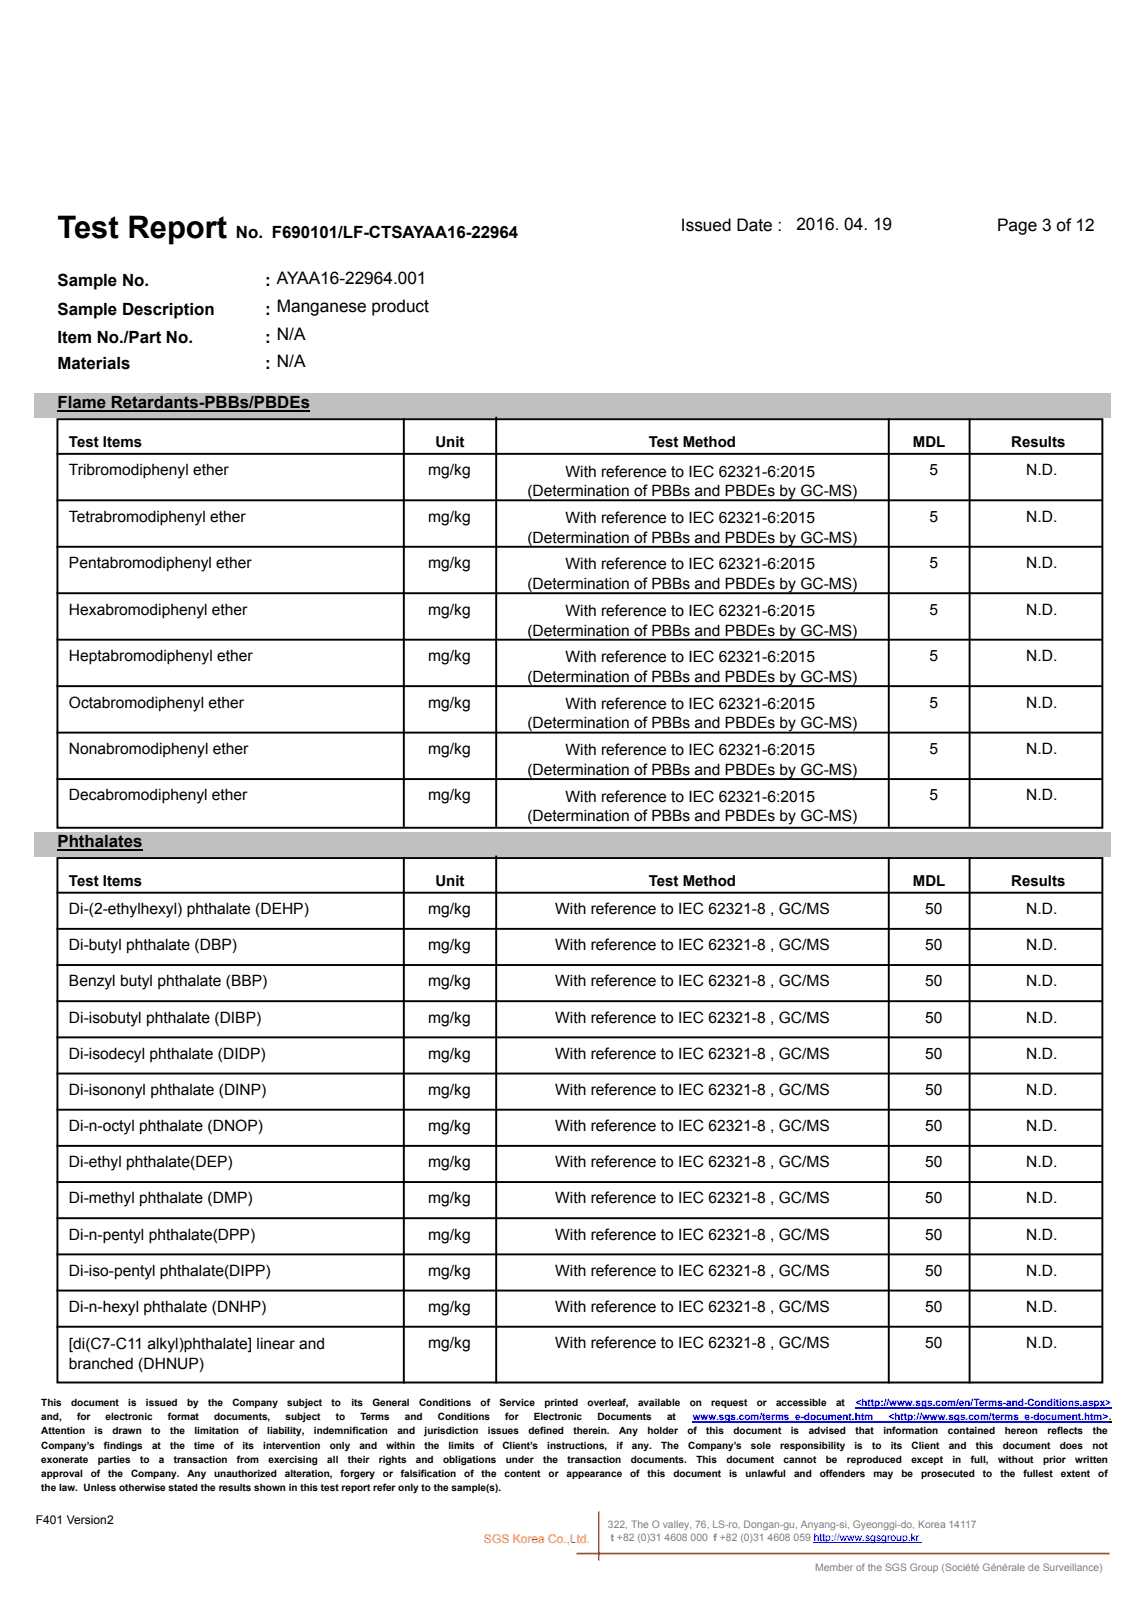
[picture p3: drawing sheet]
<svg xmlns="http://www.w3.org/2000/svg" width="210mm" height="297mm" viewBox="0 0 210 297" stroke-linecap="round" stroke-linejoin="round" font-family="sans-serif">
<defs><g id="words">
<text font-size="5.7" x="10.5" y="43.6">Test Report</text>
<g font-size="3.2">
<text x="124.8" y="42.4">Issued Date :</text>
<text x="146" y="42.1">2016. 04. 19</text>
<text x="182.8" y="42.4">Page 3 of 12</text>
</g>
<g font-size="3.1">
<text x="43.3" y="43.6">No. F690101/LF-CTSAYAA16-22964</text>
<text x="10.5" y="52.5">Sample No.</text>
<text x="48.6" y="52.5">: AYAA16-22964.001</text>
<text x="10.5" y="57.7">Sample Description</text>
<text x="48.6" y="57.7">: Manganese product</text>
<text x="10.5" y="62.8">Item No./Part No.</text>
<text x="48.6" y="62.8">: N/A</text>
<text x="10.5" y="67.6">Materials</text>
<text x="48.6" y="67.6">: N/A</text>
<text x="10.5" y="74.9">Flame Retardants-PBBs/PBDEs</text>
<text x="10.5" y="155.4">Phthalates</text>
</g>
<g font-size="2.9">
<text x="12.6" y="87.1">Tribromodiphenyl ether</text>
<text x="78.5" y="87.1">mg/kg</text>
<text x="103.7" y="87.4">With reference to IEC 62321-6:2015</text>
<text x="170.4" y="87.1">5</text>
<text x="188.1" y="87.1">N.D.</text>
<text x="12.6" y="95.7">Tetrabromodiphenyl ether</text>
<text x="78.5" y="95.7">mg/kg</text>
<text x="96.7" y="91">(Determination of PBBs and PBDEs by GC-MS)</text>
<text x="103.7" y="95.9">With reference to IEC 62321-6:2015</text>
<text x="170.4" y="95.7">5</text>
<text x="188.1" y="95.7">N.D.</text>
<text x="96.7" y="99.5">(Determination of PBBs and PBDEs by GC-MS)</text>
<text x="12.6" y="104.2">Pentabromodiphenyl ether</text>
<text x="78.5" y="104.2">mg/kg</text>
<text x="103.7" y="104.4">With reference to IEC 62321-6:2015</text>
<text x="170.4" y="104.2">5</text>
<text x="188.1" y="104.2">N.D.</text>
<text x="12.6" y="112.7">Hexabromodiphenyl ether</text>
<text x="78.5" y="112.7">mg/kg</text>
<text x="96.7" y="108">(Determination of PBBs and PBDEs by GC-MS)</text>
<text x="103.7" y="112.9">With reference to IEC 62321-6:2015</text>
<text x="170.4" y="112.7">5</text>
<text x="188.1" y="112.7">N.D.</text>
<text x="96.7" y="116.5">(Determination of PBBs and PBDEs by GC-MS)</text>
<text x="12.6" y="121.2">Heptabromodiphenyl ether</text>
<text x="78.5" y="121.2">mg/kg</text>
<text x="96.7" y="125.1">(Determination of PBBs and PBDEs by GC-MS)</text>
<text x="103.7" y="121.5">With reference to IEC 62321-6:2015</text>
<text x="170.4" y="121.2">5</text>
<text x="188.1" y="121.2">N.D.</text>
<text x="12.6" y="129.7">Octabromodiphenyl ether</text>
<text x="78.5" y="129.7">mg/kg</text>
<text x="103.7" y="130">With reference to IEC 62321-6:2015</text>
<text x="170.4" y="129.7">5</text>
<text x="188.1" y="129.7">N.D.</text>
<text x="96.7" y="133.6">(Determination of PBBs and PBDEs by GC-MS)</text>
<text x="12.6" y="138.3">Nonabromodiphenyl ether</text>
<text x="78.5" y="138.3">mg/kg</text>
<text x="96.7" y="142.1">(Determination of PBBs and PBDEs by GC-MS)</text>
<text x="103.7" y="138.5">With reference to IEC 62321-6:2015</text>
<text x="170.4" y="138.3">5</text>
<text x="188.1" y="138.3">N.D.</text>
<text x="12.6" y="146.8">Decabromodiphenyl ether</text>
<text x="78.5" y="146.8">mg/kg</text>
<text x="103.7" y="147">With reference to IEC 62321-6:2015</text>
<text x="170.4" y="146.8">5</text>
<text x="188.1" y="146.8">N.D.</text>
<text x="96.7" y="150.6">(Determination of PBBs and PBDEs by GC-MS)</text>
<text x="12.6" y="167.6">Di-(2-ethylhexyl) phthalate (DEHP)</text>
<text x="78.5" y="167.6">mg/kg</text>
<text x="101.8" y="167.6">With reference to IEC 62321-8 , GC/MS</text>
<text x="169.6" y="167.6">50</text>
<text x="188.1" y="167.6">N.D.</text>
<text x="12.6" y="174.2">Di-butyl phthalate (DBP)</text>
<text x="78.5" y="174.2">mg/kg</text>
<text x="101.8" y="174.2">With reference to IEC 62321-8 , GC/MS</text>
<text x="169.6" y="174.2">50</text>
<text x="188.1" y="174.2">N.D.</text>
<text x="12.6" y="180.9">Benzyl butyl phthalate (BBP)</text>
<text x="78.5" y="180.9">mg/kg</text>
<text x="101.8" y="180.9">With reference to IEC 62321-8 , GC/MS</text>
<text x="169.6" y="180.9">50</text>
<text x="188.1" y="180.9">N.D.</text>
<text x="12.6" y="187.5">Di-isobutyl phthalate (DIBP)</text>
<text x="78.5" y="187.5">mg/kg</text>
<text x="101.8" y="187.5">With reference to IEC 62321-8 , GC/MS</text>
<text x="169.6" y="187.5">50</text>
<text x="188.1" y="187.5">N.D.</text>
<text x="12.6" y="194.1">Di-isodecyl phthalate (DIDP)</text>
<text x="78.5" y="194.1">mg/kg</text>
<text x="101.8" y="194.1">With reference to IEC 62321-8 , GC/MS</text>
<text x="169.6" y="194.1">50</text>
<text x="188.1" y="194.1">N.D.</text>
<text x="12.6" y="200.8">Di-isononyl phthalate (DINP)</text>
<text x="78.5" y="200.8">mg/kg</text>
<text x="101.8" y="200.8">With reference to IEC 62321-8 , GC/MS</text>
<text x="169.6" y="200.8">50</text>
<text x="188.1" y="200.8">N.D.</text>
<text x="12.6" y="207.4">Di-n-octyl phthalate (DNOP)</text>
<text x="78.5" y="207.4">mg/kg</text>
<text x="101.8" y="207.4">With reference to IEC 62321-8 , GC/MS</text>
<text x="169.6" y="207.4">50</text>
<text x="188.1" y="207.4">N.D.</text>
<text x="12.6" y="214">Di-ethyl phthalate(DEP)</text>
<text x="78.5" y="214">mg/kg</text>
<text x="101.8" y="214">With reference to IEC 62321-8 , GC/MS</text>
<text x="169.6" y="214">50</text>
<text x="188.1" y="214">N.D.</text>
<text x="12.6" y="220.7">Di-methyl phthalate (DMP)</text>
<text x="78.5" y="220.7">mg/kg</text>
<text x="101.8" y="220.7">With reference to IEC 62321-8 , GC/MS</text>
<text x="169.6" y="220.7">50</text>
<text x="188.1" y="220.7">N.D.</text>
<text x="12.6" y="227.3">Di-n-pentyl phthalate(DPP)</text>
<text x="78.5" y="227.3">mg/kg</text>
<text x="101.8" y="227.3">With reference to IEC 62321-8 , GC/MS</text>
<text x="169.6" y="227.3">50</text>
<text x="188.1" y="227.3">N.D.</text>
<text x="12.6" y="233.9">Di-iso-pentyl phthalate(DIPP)</text>
<text x="78.5" y="233.9">mg/kg</text>
<text x="101.8" y="233.9">With reference to IEC 62321-8 , GC/MS</text>
<text x="169.6" y="233.9">50</text>
<text x="188.1" y="233.9">N.D.</text>
<text x="12.6" y="240.6">Di-n-hexyl phthalate (DNHP)</text>
<text x="78.5" y="240.6">mg/kg</text>
<text x="101.8" y="240.6">With reference to IEC 62321-8 , GC/MS</text>
<text x="169.6" y="240.6">50</text>
<text x="188.1" y="240.6">N.D.</text>
<text x="12.6" y="247.4">[di(C7-C11 alkyl)phthalate] linear and</text>
<text x="12.6" y="251">branched (DHNUP)</text>
<text x="78.5" y="247.2">mg/kg</text>
<text x="101.8" y="247.2">With reference to IEC 62321-8 , GC/MS</text>
<text x="169.6" y="247.2">50</text>
<text x="188.1" y="247.2">N.D.</text>
</g>
<g font-size="2.8">
<text x="12.6" y="82">Test Items</text>
<text x="79.8" y="82">Unit</text>
<text x="118.9" y="82">Test Method</text>
<text x="167.4" y="82">MDL</text>
<text x="185.4" y="82">Results</text>
<text x="12.6" y="162.4">Test Items</text>
<text x="79.8" y="162.4">Unit</text>
<text x="118.9" y="162.4">Test Method</text>
<text x="167.4" y="162.4">MDL</text>
<text x="185.4" y="162.4">Results</text>
</g>
<text font-size="2.2" x="6.6" y="279.4">F401 Version2</text>
<text font-size="2.2" fill="#f5560a" x="88.7" y="282.9">SGS Korea Co.,Ltd.</text>
<g font-size="1.9" fill="#808080">
<text x="111.4" y="280.1">322, The O valley, 76, LS-ro, Dongan-gu, Anyang-si, Gyeonggi-do, Korea 14117</text>
<text x="149.4" y="288">Member of the SGS Group (Société Générale de Surveillance)</text>
</g>
<g font-size="1.8">
<text x="7.6" y="257.8">This</text>
<text x="13" y="257.8">document</text>
<text x="23.5" y="257.8">is</text>
<text x="26.8" y="257.8">issued</text>
<text x="34.3" y="257.8">by</text>
<text x="38.1" y="257.8">the</text>
<text x="42.6" y="257.8">Company</text>
<text x="52.7" y="257.8">subject</text>
<text x="60.8" y="257.8">to</text>
<text x="64.4" y="257.8">its</text>
<text x="68.3" y="257.8">General</text>
<text x="76.8" y="257.8">Conditions</text>
<text x="88.1" y="257.8">of</text>
<text x="91.6" y="257.8">Service</text>
<text x="99.8" y="257.8">printed</text>
<text x="107.7" y="257.8">overleaf,</text>
<text x="117" y="257.8">available</text>
<text x="126.4" y="257.8">on</text>
<text x="130.4" y="257.8">request</text>
<text x="138.7" y="257.8">or</text>
<text x="142.3" y="257.8">accessible</text>
<text x="153.3" y="257.8">at</text>
<text x="7.6" y="260.4">and,</text>
<text x="7.6" y="263">Attention</text>
<text x="14.1" y="260.4">for</text>
<text x="17.3" y="263">is</text>
<text x="19.3" y="260.4">electronic</text>
<text x="20.6" y="263">drawn</text>
<text x="27.7" y="263">to</text>
<text x="30.8" y="260.4">format</text>
<text x="31.2" y="263">the</text>
<text x="35.7" y="263">limitation</text>
<text x="39.3" y="260.4">documents,</text>
<text x="45.5" y="263">of</text>
<text x="49" y="263">liability,</text>
<text x="52.3" y="260.4">subject</text>
<text x="57.6" y="263">indemnification</text>
<text x="61.6" y="260.4">to</text>
<text x="66.1" y="260.4">Terms</text>
<text x="72.8" y="263">and</text>
<text x="74.2" y="260.4">and</text>
<text x="77.8" y="263">jurisdiction</text>
<text x="80.3" y="260.4">Conditions</text>
<text x="89.4" y="263">issues</text>
<text x="92.6" y="260.4">for</text>
<text x="96.9" y="263">defined</text>
<text x="97.9" y="260.4">Electronic</text>
<text x="105.1" y="263">therein.</text>
<text x="109.5" y="260.4">Documents</text>
<text x="113.5" y="263">Any</text>
<text x="118.7" y="263">holder</text>
<text x="122.3" y="260.4">at</text>
<text x="126" y="263">of</text>
<text x="129.5" y="263">this</text>
<text x="134.5" y="263">document</text>
<text x="145" y="263">is</text>
<text x="148.3" y="263">advised</text>
<text x="156.8" y="263">that</text>
<text x="161.9" y="263">information</text>
<text x="173.8" y="263">contained</text>
<text x="184.2" y="263">hereon</text>
<text x="192" y="263">reflects</text>
<text x="200.3" y="263">the</text>
<text x="7.6" y="265.6">Company’s</text>
<text x="7.6" y="268.2">exonerate</text>
<text x="17.9" y="268.2">parties</text>
<text x="19.1" y="265.6">findings</text>
<text x="25.7" y="268.2">to</text>
<text x="27.9" y="265.6">at</text>
<text x="29.1" y="268.2">a</text>
<text x="31.2" y="265.6">the</text>
<text x="31.8" y="268.2">transaction</text>
<text x="35.6" y="265.6">time</text>
<text x="41" y="265.6">of</text>
<text x="43.4" y="268.2">from</text>
<text x="44.5" y="265.6">its</text>
<text x="48.3" y="265.6">intervention</text>
<text x="49.2" y="268.2">exercising</text>
<text x="60" y="268.2">all</text>
<text x="60.4" y="265.6">only</text>
<text x="63.8" y="268.2">their</text>
<text x="65.9" y="265.6">and</text>
<text x="69.4" y="268.2">rights</text>
<text x="70.8" y="265.6">within</text>
<text x="76.2" y="268.2">and</text>
<text x="77.8" y="265.6">the</text>
<text x="81.2" y="268.2">obligations</text>
<text x="82.2" y="265.6">limits</text>
<text x="88.7" y="265.6">of</text>
<text x="92.1" y="265.6">Client’s</text>
<text x="92.7" y="268.2">under</text>
<text x="99.6" y="268.2">the</text>
<text x="100.3" y="265.6">instructions,</text>
<text x="104" y="268.2">transaction</text>
<text x="113" y="265.6">if</text>
<text x="115.6" y="268.2">documents.</text>
<text x="115.8" y="265.6">any.</text>
<text x="121.2" y="265.6">The</text>
<text x="126.2" y="265.6">Company’s</text>
<text x="127.7" y="268.2">This</text>
<text x="133.2" y="268.2">document</text>
<text x="137.7" y="265.6">sole</text>
<text x="143" y="265.6">responsibility</text>
<text x="143.7" y="268.2">cannot</text>
<text x="151.4" y="268.2">be</text>
<text x="155.3" y="268.2">reproduced</text>
<text x="156.6" y="265.6">is</text>
<text x="159.9" y="265.6">to</text>
<text x="163.3" y="265.6">its</text>
<text x="167.1" y="268.2">except</text>
<text x="167.1" y="265.6">Client</text>
<text x="173.9" y="265.6">and</text>
<text x="174.6" y="268.2">in</text>
<text x="178" y="268.2">full,</text>
<text x="178.9" y="265.6">this</text>
<text x="183" y="268.2">without</text>
<text x="183.8" y="265.6">document</text>
<text x="191.2" y="268.2">prior</text>
<text x="194.3" y="265.6">does</text>
<text x="197.1" y="268.2">written</text>
<text x="200.2" y="265.6">not</text>
<text x="7.6" y="270.8">approval</text>
<text x="7.6" y="273.4">the law. Unless otherwise stated the results shown in this test report refer only to the sample(s).</text>
<text x="16.7" y="270.8">of</text>
<text x="19.8" y="270.8">the</text>
<text x="24" y="270.8">Company.</text>
<text x="34.3" y="270.8">Any</text>
<text x="39.3" y="270.8">unauthorized</text>
<text x="52.2" y="270.8">alteration,</text>
<text x="62.4" y="270.8">forgery</text>
<text x="70.2" y="270.8">or</text>
<text x="73.5" y="270.8">falsification</text>
<text x="85.1" y="270.8">of</text>
<text x="88.3" y="270.8">the</text>
<text x="92.5" y="270.8">content</text>
<text x="100.6" y="270.8">or</text>
<text x="103.9" y="270.8">appearance</text>
<text x="115.5" y="270.8">of</text>
<text x="118.7" y="270.8">this</text>
<text x="123.4" y="270.8">document</text>
<text x="133.7" y="270.8">is</text>
<text x="136.7" y="270.8">unlawful</text>
<text x="145.6" y="270.8">and</text>
<text x="150.3" y="270.8">offenders</text>
<text x="160.1" y="270.8">may</text>
<text x="165.2" y="270.8">be</text>
<text x="168.8" y="270.8">prosecuted</text>
<text x="180.2" y="270.8">to</text>
<text x="183.4" y="270.8">the</text>
<text x="187.6" y="270.8">fullest</text>
<text x="194.5" y="270.8">extent</text>
<text x="201.3" y="270.8">of</text>
</g>
<g font-size="1.8" fill="#00f">
<text x="156.9" y="257.8">&lt;http://www.sgs.com/en/Terms-and-Conditions.aspx&gt;</text>
<text x="127" y="260.4">www.sgs.com/terms_e-document.htm</text>
<text x="162.9" y="260.4">&lt;http://www.sgs.com/terms_e-document.htm&gt;.</text>
</g>
<text font-size="1.8" fill="#808080" x="112" y="282.6">t +82 (0)31 4608 000 f +82 (0)31 4608 059 http://www.sgsgroup.kr</text>
</g></defs>
<g fill="#c0c0c0">
<path d="M6.3 72.1h197.4v4.5h-197.4z"/>
<path d="M6.3 152.6h197.4v4.5h-197.4z"/>
</g>
<g fill="none" stroke="#000" stroke-width=".35">
<path d="M10.5 76.9h191.6v74.9h-191.6zM74 76.9v74.5M91 76.6v74.8M162.9 76.9v74.5M177.7 76.9v74.5M10.5 91.7h191.3M10.5 83.2h191.3M10.5 117.3h191.3M10.5 108.8h191.3M10.5 100.3h191.3M10.5 134.3h191.3M10.5 125.8h191.3"/>
<path d="M10.5 157.3h191.6v96.2h-191.6zM10.5 142.9h191.3M74 157.3v96.2M91 157.1v96.4M162.9 157.3v96.2M177.7 157.3v96.2M10.5 177h191.3M10.5 170.3h191.3M10.5 163.7h191.3M10.5 196.8h191.3M10.5 190.2h191.3M10.5 183.6h191.3"/>
<path d="M10.5 216.7h191.3M10.5 210.1h191.3M10.5 203.5h191.3M10.5 236.6h191.3M10.5 230h191.3M10.5 223.4h191.3M10.5 243.3h191.3"/>
</g>
<path d="M10.5 75.4h46.3M10.5 155.9h15.6" fill="none" stroke="#000" stroke-width=".32"/>
<path d="M156.9 258.1h46.9M127 260.7h76.3" fill="none" stroke="#00f" stroke-width=".19"/>
<path d="M203.8 258v.2zM203.3 260.6h.5v.2h-.5z" fill="#000"/>
<path d="M109.8 277.3v8.7M105.8 284.9h97.5" fill="none" stroke="#f5560a" stroke-width=".35"/>
<path d="M149.2 282.9h19.9" fill="none" stroke="#00f" stroke-width=".18"/>
<path d="M77.2 280.7h31.1v3.9h-31.1z" fill="#fff"/>
<use href="#words"/>
</svg>
